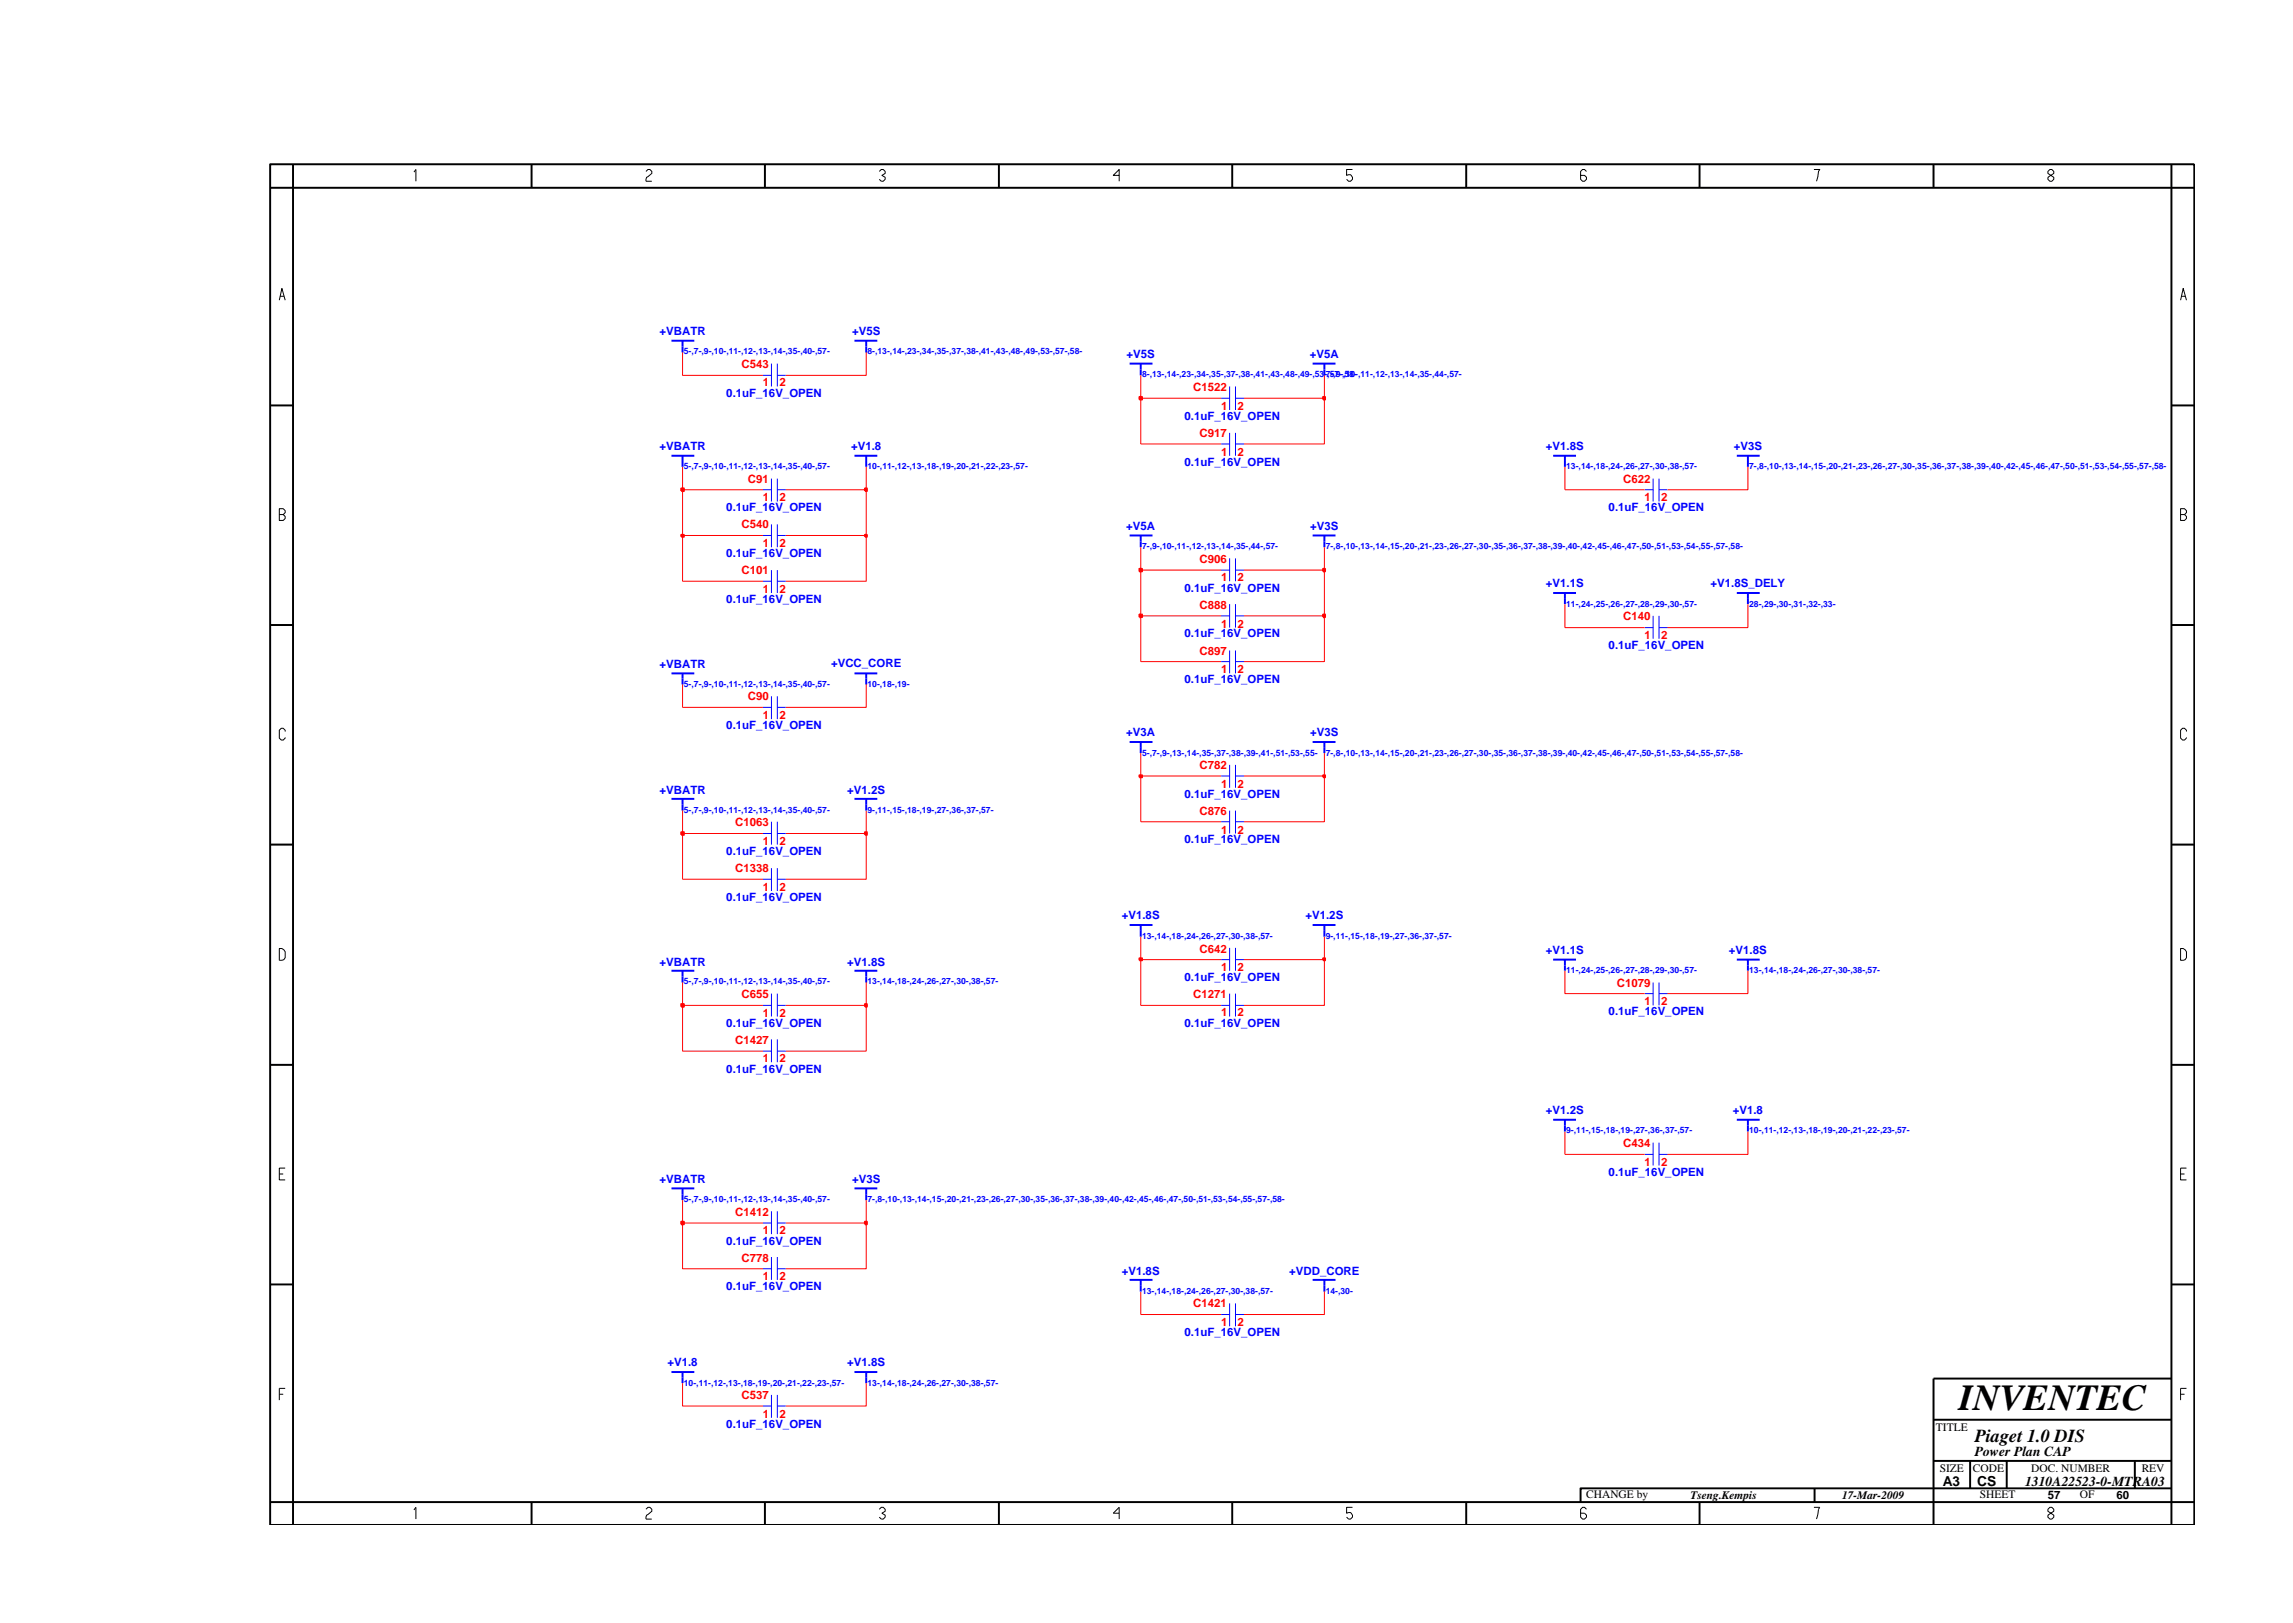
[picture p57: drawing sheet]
<svg xmlns="http://www.w3.org/2000/svg" width="297mm" height="210mm" viewBox="0 0 297 210" stroke-linecap="round" stroke-linejoin="round" font-family="sans-serif">
<defs><g id="words">
<text font-size="4.7" x="253.7" y="182.6">INVENTEC</text>
<text font-size="2.4" x="255.8" y="186.8">Piaget 1.0 DIS</text>
<g font-size="1.8">
<text x="255.8" y="188.7">Power Plan CAP</text>
<text x="251.7" y="192.5">A3</text>
<text x="256.1" y="192.6">CS</text>
<text x="262.3" y="192.5">1310A22523-0-MTRA03</text>
</g>
<g font-size="1.5" fill="#00f">
<text x="85.4" y="43.5">+VBATR</text>
<text x="110.4" y="43.5">+V5S</text>
<text x="145.9" y="46.4">+V5S</text>
<text x="169.7" y="46.4">+V5A</text>
<text x="94.1" y="51.4">0.1uF_16V_OPEN</text>
<text x="85.4" y="58.3">+VBATR</text>
<text x="110.3" y="58.3">+V1.8</text>
<text x="153.4" y="54.4">0.1uF_16V_OPEN</text>
<text x="200.3" y="58.3">+V1.8S</text>
<text x="224.6" y="58.3">+V3S</text>
<text x="153.4" y="60.3">0.1uF_16V_OPEN</text>
<text x="94.1" y="66.2">0.1uF_16V_OPEN</text>
<text x="145.9" y="68.7">+V5A</text>
<text x="169.7" y="68.7">+V3S</text>
<text x="208.4" y="66.2">0.1uF_16V_OPEN</text>
<text x="94.1" y="72.2">0.1uF_16V_OPEN</text>
<text x="153.4" y="76.7">0.1uF_16V_OPEN</text>
<text x="200.3" y="76.1">+V1.1S</text>
<text x="221.6" y="76.1">+V1.8S_DELY</text>
<text x="94.1" y="78.1">0.1uF_16V_OPEN</text>
<text x="153.4" y="82.6">0.1uF_16V_OPEN</text>
<text x="85.4" y="86.5">+VBATR</text>
<text x="107.7" y="86.5">+VCC_CORE</text>
<text x="153.4" y="88.5">0.1uF_16V_OPEN</text>
<text x="208.4" y="84">0.1uF_16V_OPEN</text>
<text x="94.1" y="94.4">0.1uF_16V_OPEN</text>
<text x="145.9" y="95.4">+V3A</text>
<text x="169.7" y="95.4">+V3S</text>
<text x="85.4" y="102.8">+VBATR</text>
<text x="109.8" y="102.8">+V1.2S</text>
<text x="153.4" y="103.3">0.1uF_16V_OPEN</text>
<text x="94.1" y="110.8">0.1uF_16V_OPEN</text>
<text x="153.4" y="109.2">0.1uF_16V_OPEN</text>
<text x="94.1" y="116.7">0.1uF_16V_OPEN</text>
<text x="145.3" y="119.1">+V1.8S</text>
<text x="169.1" y="119.1">+V1.2S</text>
<text x="85.4" y="125.1">+VBATR</text>
<text x="109.8" y="125.1">+V1.8S</text>
<text x="200.3" y="123.6">+V1.1S</text>
<text x="224" y="123.6">+V1.8S</text>
<text x="153.4" y="127.1">0.1uF_16V_OPEN</text>
<text x="208.4" y="131.5">0.1uF_16V_OPEN</text>
<text x="94.1" y="133">0.1uF_16V_OPEN</text>
<text x="153.4" y="133">0.1uF_16V_OPEN</text>
<text x="94.1" y="139">0.1uF_16V_OPEN</text>
<text x="200.3" y="144.3">+V1.2S</text>
<text x="224.5" y="144.3">+V1.8</text>
<text x="85.4" y="153.2">+VBATR</text>
<text x="110.4" y="153.2">+V3S</text>
<text x="208.4" y="152.3">0.1uF_16V_OPEN</text>
<text x="94.1" y="161.2">0.1uF_16V_OPEN</text>
<text x="94.1" y="167.2">0.1uF_16V_OPEN</text>
<text x="145.3" y="165.1">+V1.8S</text>
<text x="167" y="165.1">+VDD_CORE</text>
<text x="153.4" y="173.1">0.1uF_16V_OPEN</text>
<text x="86.5" y="177">+V1.8</text>
<text x="109.8" y="177">+V1.8S</text>
<text x="94.1" y="184.9">0.1uF_16V_OPEN</text>
</g>
<g font-size="1.5" fill="#f00">
<text x="96.1" y="47.7">C543</text>
<text x="98.8" y="50.1">1</text>
<text x="101" y="50.1">2</text>
<text x="154.6" y="50.7">C1522</text>
<text x="158.2" y="53.1">1</text>
<text x="160.3" y="53.1">2</text>
<text x="155.4" y="56.6">C917</text>
<text x="158.2" y="59">1</text>
<text x="160.3" y="59">2</text>
<text x="96.9" y="62.5">C91</text>
<text x="98.8" y="65">1</text>
<text x="101" y="65">2</text>
<text x="210.3" y="62.5">C622</text>
<text x="213" y="65">1</text>
<text x="215.2" y="65">2</text>
<text x="96" y="68.4">C540</text>
<text x="98.8" y="70.9">1</text>
<text x="101" y="70.9">2</text>
<text x="96.1" y="74.4">C101</text>
<text x="98.8" y="76.8">1</text>
<text x="101" y="76.8">2</text>
<text x="155.4" y="72.9">C906</text>
<text x="158.2" y="75.3">1</text>
<text x="160.3" y="75.3">2</text>
<text x="155.4" y="78.9">C888</text>
<text x="158.2" y="81.3">1</text>
<text x="160.3" y="81.3">2</text>
<text x="210.3" y="80.3">C140</text>
<text x="213" y="82.7">1</text>
<text x="215.2" y="82.7">2</text>
<text x="155.4" y="84.8">C897</text>
<text x="158.2" y="87.2">1</text>
<text x="160.3" y="87.2">2</text>
<text x="96.9" y="90.7">C90</text>
<text x="98.8" y="93.2">1</text>
<text x="101" y="93.2">2</text>
<text x="155.4" y="99.6">C782</text>
<text x="95.2" y="107.1">C1063</text>
<text x="155.4" y="105.5">C876</text>
<text x="158.2" y="108">1</text>
<text x="158.2" y="102.1">1</text>
<text x="160.3" y="108">2</text>
<text x="160.3" y="102.1">2</text>
<text x="95.2" y="113">C1338</text>
<text x="98.8" y="109.4">1</text>
<text x="101" y="109.4">2</text>
<text x="98.8" y="115.4">1</text>
<text x="101" y="115.4">2</text>
<text x="155.4" y="123.4">C642</text>
<text x="158.2" y="125.8">1</text>
<text x="160.3" y="125.8">2</text>
<text x="96.1" y="129.3">C655</text>
<text x="98.8" y="131.7">1</text>
<text x="101" y="131.7">2</text>
<text x="154.6" y="129.3">C1271</text>
<text x="158.2" y="131.7">1</text>
<text x="160.3" y="131.7">2</text>
<text x="209.4" y="127.8">C1079</text>
<text x="213" y="130.2">1</text>
<text x="215.2" y="130.2">2</text>
<text x="95.2" y="135.3">C1427</text>
<text x="98.8" y="137.6">1</text>
<text x="101" y="137.6">2</text>
<text x="210.3" y="148.6">C434</text>
<text x="213" y="151">1</text>
<text x="215.2" y="151">2</text>
<text x="95.2" y="157.5">C1412</text>
<text x="98.8" y="159.9">1</text>
<text x="101" y="159.9">2</text>
<text x="96.1" y="163.4">C778</text>
<text x="98.8" y="165.8">1</text>
<text x="101" y="165.8">2</text>
<text x="154.6" y="169.4">C1421</text>
<text x="158.2" y="171.8">1</text>
<text x="160.3" y="171.8">2</text>
<text x="96.1" y="181.2">C537</text>
<text x="98.8" y="183.7">1</text>
<text x="101" y="183.7">2</text>
</g>
<g font-size="1.5">
<text x="250.8" y="185.4">TITLE</text>
<text x="251.3" y="190.7">SIZE</text>
<text x="255.6" y="190.7">CODE</text>
<text x="263.1" y="190.7">DOC. NUMBER</text>
<text x="277.4" y="190.7">REV</text>
<text x="205.5" y="194">CHANGE by</text>
<text x="219" y="194.3">Tseng.Kempis</text>
<text x="238.6" y="194.3">17-Mar-2009</text>
<text x="256.5" y="194">SHEET</text>
<text x="265.3" y="194.3">57</text>
<text x="269.4" y="194">OF</text>
<text x="274.2" y="194.3">60</text>
</g>
<g font-size="1.1" fill="#00f">
<text x="88.6" y="45.9">5-,7-,9-,10-,11-,12-,13-,14-,35-,40-,57-</text>
<text x="112.4" y="45.9">8-,13-,14-,23-,34-,35-,37-,38-,41-,43-,48-,49-,53-,57-,58-</text>
<text x="147.9" y="48.9">8-,13-,14-,23-,34-,35-,37-,38-,41-,43-,48-,49-,53-,57-,58-</text>
<text x="171.7" y="48.9">7-,9-,10-,11-,12-,13-,14-,35-,44-,57-</text>
<text x="88.6" y="60.8">5-,7-,9-,10-,11-,12-,13-,14-,35-,40-,57-</text>
<text x="112.4" y="60.8">10-,11-,12-,13-,18-,19-,20-,21-,22-,23-,57-</text>
<text x="202.9" y="60.8">13-,14-,18-,24-,26-,27-,30-,38-,57-</text>
<text x="226.6" y="60.8">7-,8-,10-,13-,14-,15-,20-,21-,23-,26-,27-,30-,35-,36-,37-,38-,39-,40-,42-,45-,46-,47-,50-,51-,53-,54-,55-,57-,58-</text>
<text x="147.9" y="71.1">7-,9-,10-,11-,12-,13-,14-,35-,44-,57-</text>
<text x="171.7" y="71.1">7-,8-,10-,13-,14-,15-,20-,21-,23-,26-,27-,30-,35-,36-,37-,38-,39-,40-,42-,45-,46-,47-,50-,51-,53-,54-,55-,57-,58-</text>
<text x="202.9" y="78.6">11-,24-,25-,26-,27-,28-,29-,30-,57-</text>
<text x="226.6" y="78.6">28-,29-,30-,31-,32-,33-</text>
<text x="88.6" y="89">5-,7-,9-,10-,11-,12-,13-,14-,35-,40-,57-</text>
<text x="112.4" y="89">10-,18-,19-</text>
<text x="147.9" y="97.9">5-,7-,9-,13-,14-,35-,37-,38-,39-,41-,51-,53-,55-</text>
<text x="171.7" y="97.9">7-,8-,10-,13-,14-,15-,20-,21-,23-,26-,27-,30-,35-,36-,37-,38-,39-,40-,42-,45-,46-,47-,50-,51-,53-,54-,55-,57-,58-</text>
<text x="88.6" y="105.3">5-,7-,9-,10-,11-,12-,13-,14-,35-,40-,57-</text>
<text x="112.4" y="105.3">9-,11-,15-,18-,19-,27-,36-,37-,57-</text>
<text x="147.9" y="121.6">13-,14-,18-,24-,26-,27-,30-,38-,57-</text>
<text x="171.7" y="121.6">9-,11-,15-,18-,19-,27-,36-,37-,57-</text>
<text x="88.6" y="127.5">5-,7-,9-,10-,11-,12-,13-,14-,35-,40-,57-</text>
<text x="112.4" y="127.5">13-,14-,18-,24-,26-,27-,30-,38-,57-</text>
<text x="202.9" y="126.1">11-,24-,25-,26-,27-,28-,29-,30-,57-</text>
<text x="226.6" y="126.1">13-,14-,18-,24-,26-,27-,30-,38-,57-</text>
<text x="202.9" y="146.8">9-,11-,15-,18-,19-,27-,36-,37-,57-</text>
<text x="226.6" y="146.8">10-,11-,12-,13-,18-,19-,20-,21-,22-,23-,57-</text>
<text x="88.6" y="155.7">5-,7-,9-,10-,11-,12-,13-,14-,35-,40-,57-</text>
<text x="112.4" y="155.7">7-,8-,10-,13-,14-,15-,20-,21-,23-,26-,27-,30-,35-,36-,37-,38-,39-,40-,42-,45-,46-,47-,50-,51-,53-,54-,55-,57-,58-</text>
<text x="147.9" y="167.6">13-,14-,18-,24-,26-,27-,30-,38-,57-</text>
<text x="171.7" y="167.6">14-,30-</text>
<text x="88.6" y="179.5">10-,11-,12-,13-,18-,19-,20-,21-,22-,23-,57-</text>
<text x="112.4" y="179.5">13-,14-,18-,24-,26-,27-,30-,38-,57-</text>
</g>
</g></defs>
<g fill="none" stroke="#00f" stroke-width=".25">
<path d="M87 59h2.9M87 44.1h2.9M88.4 44.1v1.6M88.4 59v1.5M110.7 59h3M110.7 44.1h3M112.2 44.1v1.6M112.2 59v1.5M146.3 47.1h3M147.8 47.1v1.5M170 47.1h3M171.6 47.1v1.5"/>
<path d="M201.2 59h3M202.7 59v1.5M225 59h3M226.4 59v1.5M146.3 69.4h3M147.8 69.4v1.5M170 69.4h3M171.6 69.4v1.5M201.2 76.8h3M202.7 76.8v1.5M225 76.8h3M226.4 76.8v1.5"/>
<path d="M87 87.2h2.9M88.4 87.2v1.5M110.7 87.2h3M112.2 87.2v1.5M146.3 96.1h3M147.8 96.1v1.5M170 96.1h3M171.6 96.1v1.5M87 103.5h2.9M88.4 103.5v1.5M110.7 103.5h3M112.2 103.5v1.5"/>
<path d="M146.3 119.8h3M147.8 119.8v1.6M170 119.8h3M171.6 119.8v1.6M87 125.8h2.9M88.4 125.8v1.5M110.7 125.8h3M112.2 125.8v1.5M201.2 124.3h3M202.7 124.3v1.5M225 124.3h3M226.4 124.3v1.5"/>
<path d="M87 154h2.9M88.4 154v1.5M110.7 154h3M112.2 154v1.5M201.2 145.1h3M202.7 145.1v1.5M225 145.1h3M226.4 145.1v1.5M87 177.7h2.9M88.4 177.7v1.5M110.7 177.7h3M112.2 177.7v1.5"/>
<path d="M146.3 165.8h3M147.8 165.8v1.5M170 165.8h3M171.6 165.8v1.5"/>
</g>
<g fill="none" stroke="#00f" stroke-width=".13">
<path d="M98.8 48.6h1.1M99.9 47.1v3M100.7 47.1v3M100.7 48.6h1.1M158.2 57.5h1.1M158.2 51.6h1.1M159.3 50.1v3M159.3 56.1v2.9M160 50.1v3M160 56.1v2.9M160 51.6h1.1M160 57.5h1.1"/>
<path d="M98.8 63.4h1.1M98.8 75.3h1.1M98.8 69.4h1.1M99.9 62v3M99.9 67.9v3M99.9 73.9v2.9M100.7 63.4h1.1M100.7 62v3M100.7 67.9v3M100.7 73.9v2.9M100.7 75.3h1.1M100.7 69.4h1.1"/>
<path d="M158.2 73.9h1.1M158.2 79.8h1.1M159.3 72.3v3M159.3 78.3v3M160 72.3v3M160 78.3v3M160 73.9h1.1M160 79.8h1.1M213 63.4h1.2M214.2 62v3M214.2 79.8v2.9M214.9 63.4h1.1"/>
<path d="M214.9 62v3M214.9 79.8v2.9M98.8 91.6h1.1M99.9 90.2v3M100.7 90.2v3M100.7 91.6h1.1M158.2 85.7h1.1M159.3 84.3v2.9M159.3 99.1v3M160 85.7h1.1M160 84.3v2.9M160 99.1v3"/>
<path d="M213 81.3h1.2M214.9 81.3h1.1M98.8 113.9h1.1M98.8 108h1.1M99.9 112.5v2.9M99.9 106.5v2.9M100.7 113.9h1.1M100.7 112.5v2.9M100.7 106.5v2.9M100.7 108h1.1M158.2 100.5h1.1M158.2 106.5h1.1"/>
<path d="M159.3 105v3M160 105v3M160 100.5h1.1M160 106.5h1.1M98.8 130.2h1.1M98.8 136.2h1.1M99.9 128.7v3M99.9 134.6v3M100.7 128.7v3M100.7 134.6v3M100.7 130.2h1.1M100.7 136.2h1.1"/>
<path d="M158.2 130.2h1.1M158.2 124.3h1.1M159.3 122.8v3M159.3 128.7v3M160 122.8v3M160 128.7v3M160 130.2h1.1M160 124.3h1.1M213 128.7h1.2M214.2 127.3v2.9M214.9 127.3v2.9M214.9 128.7h1.1"/>
<path d="M98.8 158.4h1.1M99.9 156.9v3M100.7 156.9v3M100.7 158.4h1.1M213 149.5h1.2M214.2 148v3M214.9 148v3M214.9 149.5h1.1M98.8 164.4h1.1M99.9 162.8v3M100.7 162.8v3M100.7 164.4h1.1"/>
<path d="M158.2 170.3h1.1M159.3 168.9v2.9M160 168.9v2.9M160 170.3h1.1M98.8 182.1h1.1M99.9 180.7v3M100.7 180.7v3M100.7 182.1h1.1"/>
</g>
<path d="M88.4 158.4v6h10.4M112.2 158.4v6h-10.4M88.4 179.2v2.9h10.4M112.2 179.2v2.9h-10.4M147.8 167.3v3h10.4M171.6 167.3v3h-10.5" fill="none" stroke="#f00" stroke-width=".13"/>
<path d="M88.3 158.3h.3v.3h-.3z" fill="#8e2323"/>
<path d="M88.3 158.3h.3v.3h-.3z" fill="none" stroke="#f00" stroke-width=".25"/>
<path d="M88.4 155.5v2.9h10.4M101.8 158.4h10.4" fill="none" stroke="#f00" stroke-width=".13"/>
<path d="M112 158.3h.3v.3h-.3z" fill="#8e2323"/>
<path d="M112 158.3h.3v.3h-.3z" fill="none" stroke="#f00" stroke-width=".25"/>
<path d="M88.4 130.2v6h10.4M112.2 130.2v6h-10.4M112.2 155.5v2.9M202.7 146.6v2.9h10.3M226.4 146.6v2.9h-10.4" fill="none" stroke="#f00" stroke-width=".13"/>
<path d="M88.3 130.1h.3v.3h-.3z" fill="#8e2323"/>
<path d="M88.3 130.1h.3v.3h-.3z" fill="none" stroke="#f00" stroke-width=".25"/>
<path d="M88.4 127.3v2.9h10.4M101.8 130.2h10.4" fill="none" stroke="#f00" stroke-width=".13"/>
<path d="M112 130.1h.3v.3h-.3z" fill="#8e2323"/>
<path d="M112 130.1h.3v.3h-.3z" fill="none" stroke="#f00" stroke-width=".25"/>
<path d="M112.2 127.3v2.9M147.8 124.3v5.9h10.4M171.6 124.3v5.9h-10.5M202.7 125.8v2.9h10.3M226.4 125.8v2.9h-10.4" fill="none" stroke="#f00" stroke-width=".13"/>
<path d="M147.6 124.1h.3v.3h-.3z" fill="#8e2323"/>
<path d="M147.6 124.1h.3v.3h-.3z" fill="none" stroke="#f00" stroke-width=".25"/>
<path d="M147.8 121.4v2.9h10.4M161.1 124.3h10.5" fill="none" stroke="#f00" stroke-width=".13"/>
<path d="M171.4 124.1h.2v.3h-.2z" fill="#8e2323"/>
<path d="M171.4 124.1h.2v.3h-.2z" fill="none" stroke="#f00" stroke-width=".25"/>
<path d="M88.4 108v5.9h10.4M112.2 108v5.9h-10.4M171.6 121.4v2.9" fill="none" stroke="#f00" stroke-width=".13"/>
<path d="M88.3 107.8h.3v.3h-.3z" fill="#8e2323"/>
<path d="M88.3 107.8h.3v.3h-.3z" fill="none" stroke="#f00" stroke-width=".25"/>
<path d="M88.4 105v3h10.4M101.8 108h10.4" fill="none" stroke="#f00" stroke-width=".13"/>
<path d="M112 107.8h.3v.3h-.3z" fill="#8e2323"/>
<path d="M112 107.8h.3v.3h-.3z" fill="none" stroke="#f00" stroke-width=".25"/>
<path d="M112.2 105v3M147.8 100.5v6h10.4M171.6 100.5v6h-10.5" fill="none" stroke="#f00" stroke-width=".13"/>
<path d="M147.6 100.4h.3v.3h-.3z" fill="#8e2323"/>
<path d="M147.6 100.4h.3v.3h-.3z" fill="none" stroke="#f00" stroke-width=".25"/>
<path d="M147.8 97.6v2.9h10.4M161.1 100.5h10.5" fill="none" stroke="#f00" stroke-width=".13"/>
<path d="M171.4 100.4h.2v.3h-.2z" fill="#8e2323"/>
<path d="M171.4 100.4h.2v.3h-.2z" fill="none" stroke="#f00" stroke-width=".25"/>
<path d="M147.8 79.8v5.9h10.4M171.6 79.8v5.9h-10.5M202.7 78.3v3h10.3M226.4 78.3v3h-10.4M88.4 88.7v2.9h10.4M112.2 88.7v2.9h-10.4M171.6 97.6v2.9" fill="none" stroke="#f00" stroke-width=".13"/>
<path d="M147.6 79.6h.3v.4h-.3z" fill="#8e2323"/>
<path d="M147.6 79.6h.3v.4h-.3z" fill="none" stroke="#f00" stroke-width=".25"/>
<path d="M147.8 73.9v5.9h10.4M161.1 79.8h10.5" fill="none" stroke="#f00" stroke-width=".13"/>
<path d="M171.4 79.6h.2v.4h-.2z" fill="#8e2323"/>
<path d="M171.4 79.6h.2v.4h-.2z" fill="none" stroke="#f00" stroke-width=".25"/>
<path d="M88.4 69.4v5.9h10.4M112.2 69.4v5.9h-10.4M171.6 73.9v5.9" fill="none" stroke="#f00" stroke-width=".13"/>
<path d="M147.6 73.7h.3v.3h-.3z" fill="#8e2323"/>
<path d="M147.6 73.7h.3v.3h-.3z" fill="none" stroke="#f00" stroke-width=".25"/>
<path d="M147.8 70.9v3h10.4M161.1 73.9h10.5" fill="none" stroke="#f00" stroke-width=".13"/>
<path d="M171.4 73.7h.2v.3h-.2z" fill="#8e2323"/>
<path d="M171.4 73.7h.2v.3h-.2z" fill="none" stroke="#f00" stroke-width=".25"/>
<path d="M171.6 70.9v3" fill="none" stroke="#f00" stroke-width=".13"/>
<path d="M88.3 69.3h.3v.2h-.3z" fill="#8e2323"/>
<path d="M88.3 69.3h.3v.2h-.3z" fill="none" stroke="#f00" stroke-width=".25"/>
<path d="M88.4 63.4v6h10.4M101.8 69.4h10.4" fill="none" stroke="#f00" stroke-width=".13"/>
<path d="M112 69.3h.3v.2h-.3z" fill="#8e2323"/>
<path d="M112 69.3h.3v.2h-.3z" fill="none" stroke="#f00" stroke-width=".25"/>
<path d="M112.2 63.4v6" fill="none" stroke="#f00" stroke-width=".13"/>
<path d="M88.3 63.3h.3v.3h-.3z" fill="#8e2323"/>
<path d="M88.3 63.3h.3v.3h-.3z" fill="none" stroke="#f00" stroke-width=".25"/>
<path d="M88.4 60.5v2.9h10.4M101.8 63.4h10.4" fill="none" stroke="#f00" stroke-width=".13"/>
<path d="M112 63.3h.3v.3h-.3z" fill="#8e2323"/>
<path d="M112 63.3h.3v.3h-.3z" fill="none" stroke="#f00" stroke-width=".25"/>
<path d="M147.8 51.6v5.9h10.4M171.6 51.6v5.9h-10.5M112.2 60.5v2.9M202.7 60.5v2.9h10.3M226.4 60.5v2.9h-10.4" fill="none" stroke="#f00" stroke-width=".13"/>
<path d="M147.6 51.4h.3v.4h-.3z" fill="#8e2323"/>
<path d="M147.6 51.4h.3v.4h-.3z" fill="none" stroke="#f00" stroke-width=".25"/>
<path d="M147.8 48.6v3h10.4M161.1 51.6h10.5" fill="none" stroke="#f00" stroke-width=".13"/>
<path d="M171.4 51.4h.2v.4h-.2z" fill="#8e2323"/>
<path d="M171.4 51.4h.2v.4h-.2z" fill="none" stroke="#f00" stroke-width=".25"/>
<path d="M88.4 45.7v2.9h10.4M112.2 45.7v2.9h-10.4M171.6 48.6v3" fill="none" stroke="#f00" stroke-width=".13"/>
<g fill="none" stroke="#000" stroke-width=".25">
<path d="M35 24.3h249.3M35 21.3h249.3v176.3h-249.3zM38 21.3v176.3M68.9 21.3v3M99.1 21.3v3M129.4 21.3v3M159.6 21.3v3M189.9 21.3v3M220.2 21.3v3M250.5 21.3v3M281.3 21.3v176.3M35 52.5h3"/>
<path d="M281.3 52.5h3M35 81h3M281.3 81h3M35 109.4h3M281.3 109.4h3M35 138h3M281.3 138h3M35 166.4h3M281.3 166.4h3M281.3 178.6h-30.8v19M35 194.6h249.3M68.9 194.6v3"/>
<path d="M99.1 194.6v3M129.4 194.6v3M159.6 194.6v3M189.9 194.6v3M220.2 194.6v3M235.1 192.8v1.8M250.5 183.9h30.8M250.5 189.3h30.8M255.2 189.3v3.5M260 189.3v3.5M276.5 189.3v3.5M281.3 192.8h-76.5v1.8"/>
</g>
<g fill="none" stroke="#000" stroke-width=".13">
<path d="M36.2 38.9l.3-1.5 .4 1.5M36.3 38.4h.5M53.6 22.3l.3-.3v1.5M83.7 22.2l.2-.2h.3l.2 .2v.3l-.6 .5-.1 .5h.7M113.9 22.2l.3-.2h.2l.3 .2v.3l-.5 .2 .5 .3v.2l-.3 .3h-.2l-.3-.3M145 22.7h-.8l.8-.7v1.5M175.2 22h-.8v.7l.5-.1 .3 .4v.2l-.3 .3h-.2l-.3-.3M205.5 22.2l-.2-.2h-.3l-.2 .2v1l.2 .3h.3l.2-.3v-.2l-.2-.3h-.5M235 22h.7l-.1 .2-.3 1.3M265.3 22.2v.3l.8 .5v.2l-.3 .3h-.3l-.2-.3v-.2l.8-.5v-.3l-.3-.2h-.3zM282.5 38.9l.3-1.5 .4 1.5M282.6 38.4h.5"/>
<path d="M36.2 65.9h.5l.2 .3v.2l-.2 .3 .2 .2v.3l-.2 .2h-.5zM36.2 66.7h.5M282.5 65.9h.5l.2 .3v.2l-.2 .3 .2 .2v.3l-.2 .2h-.5zM282.5 66.7h.5M36.9 94.8v-.2l-.2-.3h-.3l-.2 .3v1l.2 .3h.3l.2-.4M283.2 94.8v-.2l-.2-.3h-.3l-.2 .3v1l.2 .3h.3l.2-.4M36.2 122.9h.3l.4 .4v.8l-.1 .2-.3 .1h-.3zM282.5 122.9h.3l.4 .4v.8l-.1 .2-.3 .1h-.3zM36.2 152.1h.5M36.9 151.3h-.7v1.6h.7M282.5 152.1h.5M283.2 151.3h-.7v1.6h.7"/>
<path d="M36.9 179.9h-.7v1.5M283.2 179.9h-.7v1.5M36.2 180.6h.5M53.6 195.6l.3-.3v1.5M83.7 195.5l.2-.2h.3l.2 .2v.3l-.6 .5-.1 .2v.3h.7M113.9 195.5l.3-.2h.2l.3 .2v.3l-.5 .2 .5 .3v.2l-.3 .3h-.2l-.3-.3M145 196h-.8l.8-.7v1.5M175.2 195.3h-.8v.7l.5-.1 .3 .4v.2l-.3 .3h-.2l-.3-.3M205.5 195.5l-.2-.2h-.3l-.2 .2v1l.2 .3h.3l.2-.3v-.2l-.2-.3h-.5M235 195.3h.7l-.1 .2-.3 1.3M265.5 195.3l-.2 .2v.3l.8 .5v.2l-.3 .3h-.3l-.2-.3v-.2l.8-.5v-.3l-.3-.2zM282.5 180.6h.5"/>
</g>
<use href="#words"/>
</svg>
